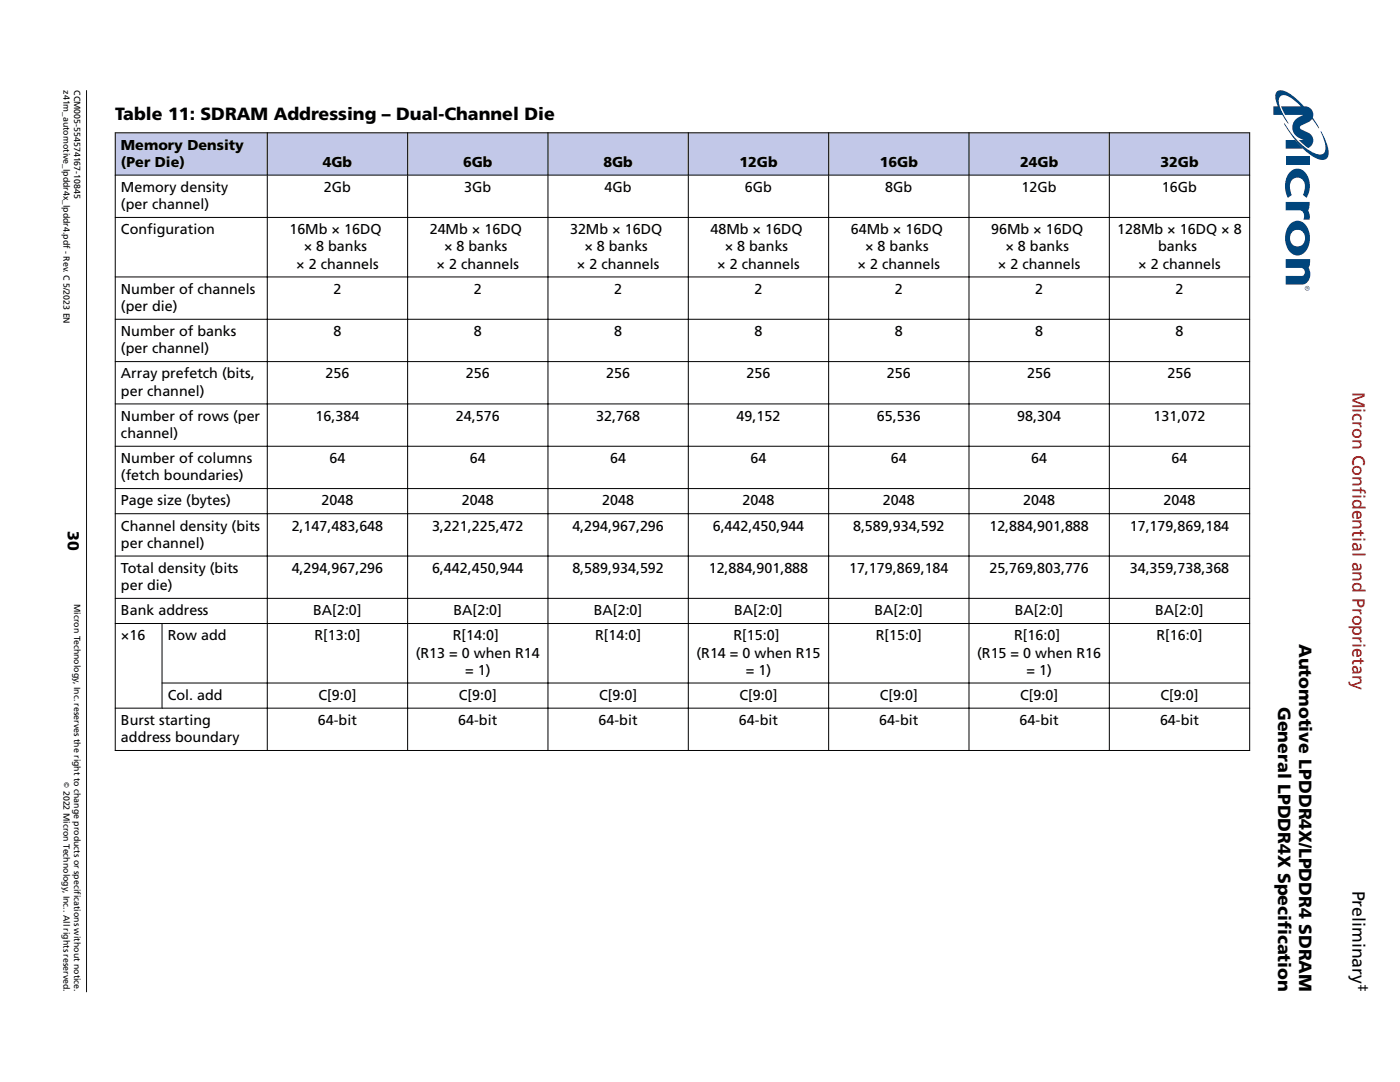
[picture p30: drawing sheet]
<svg xmlns="http://www.w3.org/2000/svg" width="279mm" height="216mm" viewBox="0 0 279 216" stroke-linecap="round" stroke-linejoin="round" font-family="sans-serif">
<defs><g id="words">
<g font-size="3.5">
<text x="23" y="23.9">Table 11: SDRAM Addressing – Dual-Channel Die</text>
<text x="259.3" y="128.5" transform="rotate(90 259.3 128.5)">Automotive LPDDR4X/LPDDR4 SDRAM</text>
<text x="255.1" y="141" transform="rotate(90 255.1 141)">General LPDDR4X Specification</text>
<text x="269.9" y="177.7" transform="rotate(90 269.9 177.7)">Preliminary</text>
</g>
<text font-size="3.5" fill="#f00" x="269.9" y="78.2" transform="rotate(90 269.9 78.2)">Micron Confidential and Proprietary</text>
<text font-size="3.2" x="13.5" y="106" transform="rotate(90 13.5 106)">30</text>
<g font-size="2.9">
<text x="24.1" y="29.9">Memory Density</text>
<text x="24.1" y="33.3">(Per Die)</text>
<text x="64.4" y="33.3">4Gb</text>
<text x="92.4" y="33.3">6Gb</text>
<text x="120.4" y="33.3">8Gb</text>
<text x="147.6" y="33.3">12Gb</text>
<text x="175.6" y="33.3">16Gb</text>
<text x="203.6" y="33.3">24Gb</text>
<text x="231.6" y="33.3">32Gb</text>
<text x="24.1" y="38.3">Memory density</text>
<text x="24.1" y="41.7">(per channel)</text>
<text x="64.6" y="38.3">2Gb</text>
<text x="92.7" y="38.3">3Gb</text>
<text x="120.7" y="38.3">4Gb</text>
<text x="148.7" y="38.3">6Gb</text>
<text x="176.7" y="38.3">8Gb</text>
<text x="203.9" y="38.3">12Gb</text>
<text x="231.9" y="38.3">16Gb</text>
<text x="24.1" y="46.7">Configuration</text>
<text x="57.8" y="46.7">16Mb × 16DQ</text>
<text x="85.8" y="46.7">24Mb × 16DQ</text>
<text x="113.8" y="46.7">32Mb × 16DQ</text>
<text x="141.8" y="46.7">48Mb × 16DQ</text>
<text x="169.8" y="46.7">64Mb × 16DQ</text>
<text x="197.8" y="46.7">96Mb × 16DQ</text>
<text x="223" y="46.7">128Mb × 16DQ × 8</text>
<text x="59.1" y="53.6">× 2 channels</text>
<text x="60.6" y="50.2">× 8 banks</text>
<text x="87.1" y="53.6">× 2 channels</text>
<text x="88.6" y="50.2">× 8 banks</text>
<text x="115.1" y="53.6">× 2 channels</text>
<text x="116.6" y="50.2">× 8 banks</text>
<text x="143.1" y="53.6">× 2 channels</text>
<text x="144.6" y="50.2">× 8 banks</text>
<text x="171.1" y="53.6">× 2 channels</text>
<text x="172.6" y="50.2">× 8 banks</text>
<text x="199.1" y="53.6">× 2 channels</text>
<text x="200.7" y="50.2">× 8 banks</text>
<text x="227.2" y="53.6">× 2 channels</text>
<text x="231.1" y="50.2">banks</text>
<text x="24.1" y="58.6">Number of channels</text>
<text x="66.6" y="58.6">2</text>
<text x="94.6" y="58.6">2</text>
<text x="122.6" y="58.6">2</text>
<text x="150.6" y="58.6">2</text>
<text x="178.6" y="58.6">2</text>
<text x="206.6" y="58.6">2</text>
<text x="234.6" y="58.6">2</text>
<text x="24.1" y="62">(per die)</text>
<text x="24.1" y="67.1">Number of banks</text>
<text x="24.1" y="70.5">(per channel)</text>
<text x="66.6" y="67.1">8</text>
<text x="94.6" y="67.1">8</text>
<text x="122.6" y="67.1">8</text>
<text x="150.6" y="67.1">8</text>
<text x="178.6" y="67.1">8</text>
<text x="206.6" y="67.1">8</text>
<text x="234.6" y="67.1">8</text>
<text x="24.1" y="75.5">Array prefetch (bits,</text>
<text x="65" y="75.5">256</text>
<text x="93" y="75.5">256</text>
<text x="121" y="75.5">256</text>
<text x="149" y="75.5">256</text>
<text x="177" y="75.5">256</text>
<text x="205" y="75.5">256</text>
<text x="233" y="75.5">256</text>
<text x="24.1" y="78.9">per channel)</text>
<text x="24.1" y="84">Number of rows (per</text>
<text x="63" y="84">16,384</text>
<text x="91" y="84">24,576</text>
<text x="119" y="84">32,768</text>
<text x="147" y="84">49,152</text>
<text x="175" y="84">65,536</text>
<text x="203" y="84">98,304</text>
<text x="230.2" y="84">131,072</text>
<text x="24.1" y="87.4">channel)</text>
<text x="24.1" y="92.4">Number of columns</text>
<text x="24.1" y="95.8">(fetch boundaries)</text>
<text x="65.8" y="92.4">64</text>
<text x="93.8" y="92.4">64</text>
<text x="121.8" y="92.4">64</text>
<text x="149.8" y="92.4">64</text>
<text x="177.8" y="92.4">64</text>
<text x="205.8" y="92.4">64</text>
<text x="233.8" y="92.4">64</text>
<text x="24.1" y="100.8">Page size (bytes)</text>
<text x="64.2" y="100.8">2048</text>
<text x="92.2" y="100.8">2048</text>
<text x="120.2" y="100.8">2048</text>
<text x="148.2" y="100.8">2048</text>
<text x="176.2" y="100.8">2048</text>
<text x="204.2" y="100.8">2048</text>
<text x="232.2" y="100.8">2048</text>
<text x="24.1" y="105.9">Channel density (bits</text>
<text x="58.2" y="105.9">2,147,483,648</text>
<text x="86.2" y="105.9">3,221,225,472</text>
<text x="114.2" y="105.9">4,294,967,296</text>
<text x="142.2" y="105.9">6,442,450,944</text>
<text x="170.2" y="105.9">8,589,934,592</text>
<text x="197.5" y="105.9">12,884,901,888</text>
<text x="225.5" y="105.9">17,179,869,184</text>
<text x="24.1" y="109.3">per channel)</text>
<text x="24.1" y="114.3">Total density (bits</text>
<text x="24.1" y="117.7">per die)</text>
<text x="58.2" y="114.3">4,294,967,296</text>
<text x="86.2" y="114.3">6,442,450,944</text>
<text x="114.2" y="114.3">8,589,934,592</text>
<text x="141.4" y="114.3">12,884,901,888</text>
<text x="169.4" y="114.3">17,179,869,184</text>
<text x="197.5" y="114.3">25,769,803,776</text>
<text x="225.5" y="114.3">34,359,738,368</text>
<text x="24.1" y="122.8">Bank address</text>
<text x="62.5" y="122.8">BA[2:0]</text>
<text x="90.5" y="122.8">BA[2:0]</text>
<text x="118.5" y="122.8">BA[2:0]</text>
<text x="146.5" y="122.8">BA[2:0]</text>
<text x="174.5" y="122.8">BA[2:0]</text>
<text x="202.5" y="122.8">BA[2:0]</text>
<text x="230.6" y="122.8">BA[2:0]</text>
<text x="24.1" y="127.8">×16</text>
<text x="33.5" y="127.8">Row add</text>
<text x="62.7" y="127.8">R[13:0]</text>
<text x="83" y="131.2">(R13 = 0 when R14</text>
<text x="90.4" y="127.8">R[14:0]</text>
<text x="118.8" y="127.8">R[14:0]</text>
<text x="139" y="131.2">(R14 = 0 when R15</text>
<text x="146.4" y="127.8">R[15:0]</text>
<text x="174.8" y="127.8">R[15:0]</text>
<text x="195" y="131.2">(R15 = 0 when R16</text>
<text x="202.4" y="127.8">R[16:0]</text>
<text x="230.8" y="127.8">R[16:0]</text>
<text x="92.8" y="134.6">= 1)</text>
<text x="148.8" y="134.6">= 1)</text>
<text x="204.9" y="134.6">= 1)</text>
<text x="33.5" y="139.6">Col. add</text>
<text x="63.5" y="139.6">C[9:0]</text>
<text x="91.5" y="139.6">C[9:0]</text>
<text x="119.6" y="139.6">C[9:0]</text>
<text x="147.6" y="139.6">C[9:0]</text>
<text x="175.6" y="139.6">C[9:0]</text>
<text x="203.6" y="139.6">C[9:0]</text>
<text x="231.6" y="139.6">C[9:0]</text>
<text x="24.1" y="144.7">Burst starting</text>
<text x="24.1" y="148.1">address boundary</text>
<text x="63.5" y="144.7">64-bit</text>
<text x="91.5" y="144.7">64-bit</text>
<text x="119.5" y="144.7">64-bit</text>
<text x="147.5" y="144.7">64-bit</text>
<text x="175.5" y="144.7">64-bit</text>
<text x="203.5" y="144.7">64-bit</text>
<text x="231.5" y="144.7">64-bit</text>
</g>
<text font-size="2.8" x="271.1" y="196.3" transform="rotate(90 271.1 196.3)">‡</text>
<g font-size="1.8">
<text x="12.7" y="18" transform="rotate(90 12.7 18)">z41m_automotive_lpddr4x_lpddr4.pdf - Rev. C 5/2023 EN</text>
<text x="14.8" y="18" transform="rotate(90 14.8 18)">CCM005-554574167-10845</text>
<text x="14.8" y="120.5" transform="rotate(90 14.8 120.5)">Micron Technology, Inc. reserves the right to change products or specifications without notice.</text>
<text x="12.7" y="157.8" transform="rotate(90 12.7 157.8)">2022 Micron Technology, Inc.. All rights reserved.</text>
</g>
<text font-size="1.5" x="12.8" y="156.1" transform="rotate(90 12.8 156.1)">©</text>
</g></defs>
<g fill="#c2c8e8">
<path d="M23.1 26.6h30.2v8.3h-30.2z" fill-rule="evenodd"/>
<path d="M53.4 26.6h27.9v8.3h-27.9z" fill-rule="evenodd"/>
<path d="M81.4 26.6h27.9v8.3h-27.9z" fill-rule="evenodd"/>
<path d="M109.4 26.6h27.9v8.3h-27.9z" fill-rule="evenodd"/>
<path d="M137.5 26.6h27.8v8.3h-27.8z" fill-rule="evenodd"/>
<path d="M165.5 26.6h27.8v8.3h-27.8z" fill-rule="evenodd"/>
<path d="M193.5 26.6h27.8v8.3h-27.8z" fill-rule="evenodd"/>
<path d="M221.5 26.6h27.8v8.3h-27.8z" fill-rule="evenodd"/>
</g>
<g fill="none" stroke="#000" stroke-width=".2">
<path d="M22.9 26.5h226.6M22.9 34.9h226.6M23 26.4v123.4M53.3 26.4v123.4M81.4 26.4v123.4M109.4 26.4v123.4M137.4 26.4v123.4M165.4 26.4v123.4M193.4 26.4v123.4M221.4 26.4v123.4M249.4 26.4v123.4M22.9 43.4h226.6"/>
<path d="M22.9 55.3h226.6M22.9 63.7h226.6M22.9 72.2h226.6M22.9 80.6h226.6M22.9 89h226.6M22.9 97.5h226.6M22.9 102.5h226.6M22.9 111h226.6M22.9 119.4h226.6M22.9 124.4h226.6M32.2 136.3h217.3M32.3 124.3v17.1"/>
<path d="M22.9 141.3h226.6M22.9 149.8h226.6"/>
</g>
<g fill="#00457c">
<path d="M257.3 34.4a2.06 2.06 0 0 1 3.6 .6 4.6 4.6 0 0 1-.1 4.5l-.8-.6a2.82 2.82 0 0 0-.2-3.2 1.56 1.56 0 0 0-1.8 .1 1.56 1.56 0 0 0-.6 1.7l.4 1.4-.8 .6a4.8 4.8 0 0 1 .3-5.1z"/>
<path d="M256.6 51.7h4.9l-.1 1.3-.3 .4 .3 .6a2.36 2.36 0 0 1-1.1 2.7l-3.7 .1v-1.7h3.2a.83 .83 0 0 0 .6-1 .83 .83 0 0 0-.9-.7h-2.9z"/>
<path d="M256.6 31.1h4.7v1.7h-4.7z"/>
<path d="M256.6 40.3h4.8l-.1 1.2-.2 .5 .3 .9v.9h-1.3a1.34 1.34 0 0 0-.6-1.8h-2.9z"/>
<path d="M256.6 27.9h1.9l1.5 1.8h-3.4z"/>
<path d="M256.3 24.6l.3 .4a15.4 15.4 0 0 0 6 5.7 1.24 1.24 0 0 0 1.4 0 1.24 1.24 0 0 0 .5-1.3l-.2-1.3-.7-1.9a8.7 8.7 0 0 1 1.5 4.8 1.23 1.23 0 0 1-1.8 .8 13.6 13.6 0 0 1-5.5-4.7z"/>
<path d="M255 18.2a2.14 2.14 0 0 1 2.1 .3 13.6 13.6 0 0 1 3.1 2.7 1.76 1.76 0 0 1 1.8 2.3l1.2 2.1-1.4-1.9-.6 .6-1.7 .9-.1 .4 .3 .2a3.2 3.2 0 0 1 2.2 1.5 1.51 1.51 0 0 1-.9 2.2l-1.8-1.6h.9a2.73 2.73 0 0 1-2.2-2.5 2.29 2.29 0 0 1 1.4-2.1l.8-.4h-3.6l-.8-1.7h3.9l-.7-.7a4.9 4.9 0 0 0-2.9-1.5 1.12 1.12 0 0 0-.8 1.3 17.5 17.5 0 0 0 1.9 4.4l-1.2-1.8h-1.8v-1.7h.9a3.6 3.6 0 0 1-.3-2.7z"/>
<path d="M257.8 46.4a1.57 1.57 0 0 1 2.1-.2 1.57 1.57 0 0 1 .4 2.1 1.52 1.52 0 0 1-2 .8 1.52 1.52 0 0 1-.8-2zM257.4 44.8a4.3 4.3 0 0 0 .4 5.8 2.21 2.21 0 0 0 3.4-1.6 3.9 3.9 0 0 0-1.7-4.9 2 2 0 0 0-2.1 .7z"/>
<path d="M260.4 57.5a.5 .5 0 0 1 1 0 .5 .5 0 0 1-1 0zM260.5 57.5a.4 .4 0 0 0 .8 0 .4 .4 0 0 0-.8 0zM260.6 57.3h.5v.4h-.5l.2-.2zM260.9 57.4l.2 .2v-.2z"/>
</g>
<path d="M17.3 18v180" fill="none" stroke="#000" stroke-width=".2"/>
<use href="#words"/>
</svg>
